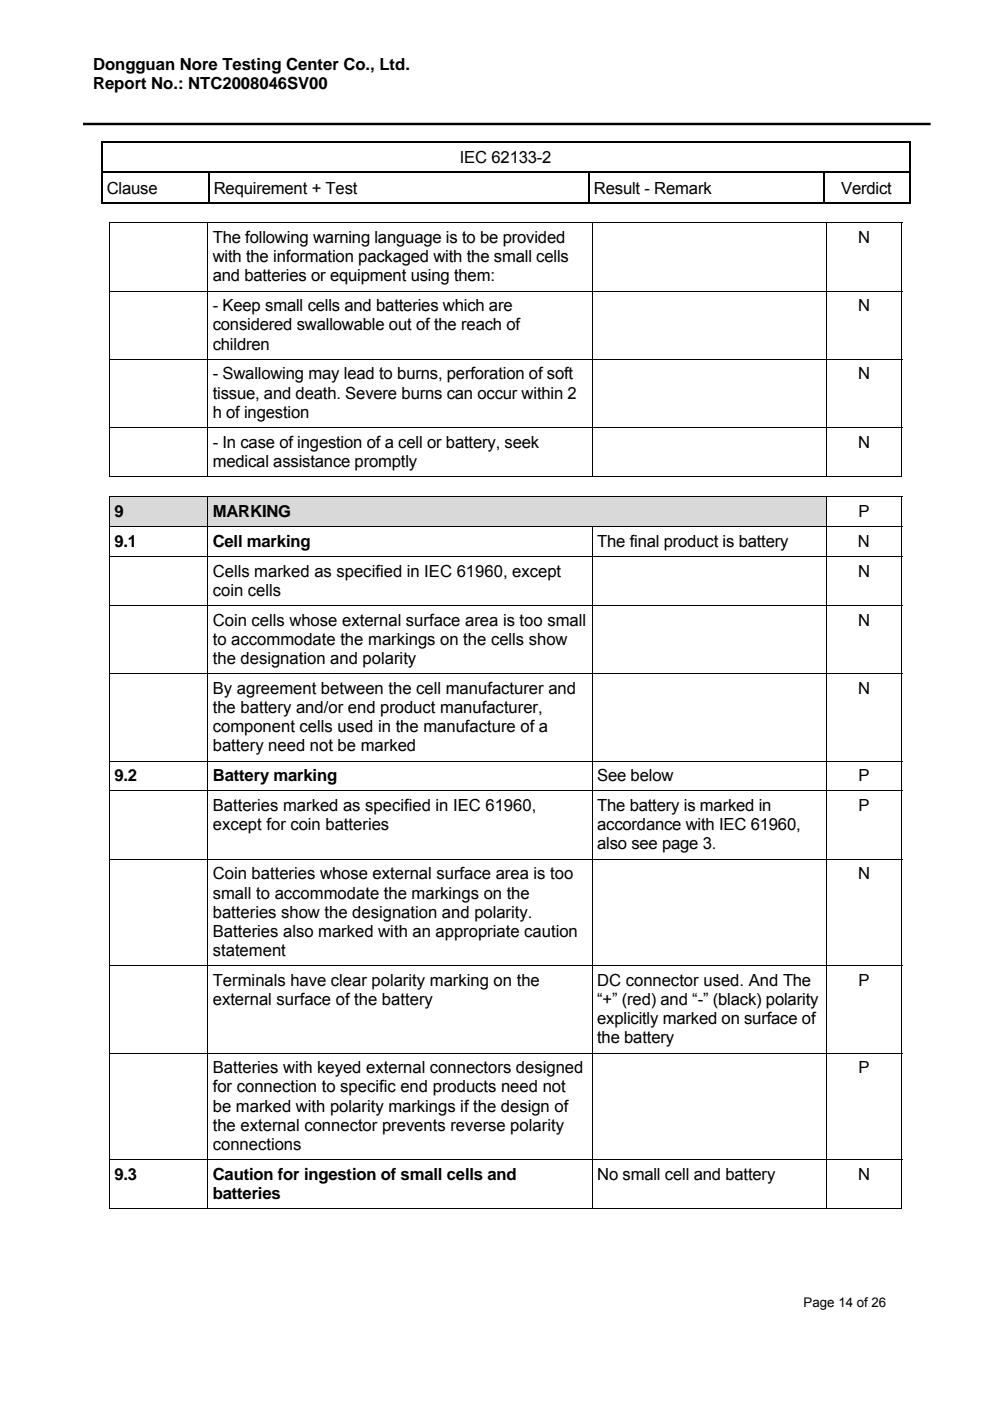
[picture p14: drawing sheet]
<svg xmlns="http://www.w3.org/2000/svg" width="210mm" height="297mm" viewBox="0 0 210 297" stroke-linecap="round" stroke-linejoin="round" font-family="sans-serif">
<defs><g id="words">
<g font-size="3.5">
<text x="19.7" y="14.9">Dongguan Nore Testing Center Co., Ltd.</text>
<text x="19.7" y="18.9">Report No.: NTC2008046SV00</text>
<text x="97.5" y="34.6">IEC 62133-2</text>
<text x="22.6" y="41.1">Clause</text>
<text x="45.3" y="41.1">Requirement + Test</text>
<text x="126" y="41.1">Result - Remark</text>
<text x="178.4" y="41.1">Verdict</text>
<text x="45.1" y="51.5">The following warning language is to be provided</text>
<text x="182" y="51.5">N</text>
<text x="45.1" y="55.6">with the information packaged with the small cells</text>
<text x="45.1" y="59.6">and batteries or equipment using them:</text>
<text x="45.1" y="66">- Keep small cells and batteries which are</text>
<text x="182" y="66">N</text>
<text x="45.1" y="70.1">considered swallowable out of the reach of</text>
<text x="45.1" y="74.1">children</text>
<text x="45.1" y="80.5">- Swallowing may lead to burns, perforation of soft</text>
<text x="182" y="80.5">N</text>
<text x="45.1" y="84.5">tissue, and death. Severe burns can occur within 2</text>
<text x="45.1" y="88.6">h of ingestion</text>
<text x="45.1" y="94.9">- In case of ingestion of a cell or battery, seek</text>
<text x="182" y="94.9">N</text>
<text x="45.1" y="99">medical assistance promptly</text>
<text x="24.3" y="109.6">9</text>
<text x="45.1" y="109.6">MARKING</text>
<text x="182.1" y="109.6">P</text>
<text x="24.3" y="115.9">9.1</text>
<text x="45.1" y="115.9">Cell marking</text>
<text x="126.7" y="115.9">The final product is battery</text>
<text x="182" y="115.9">N</text>
<text x="45.1" y="122.3">Cells marked as specified in IEC 61960, except</text>
<text x="182" y="122.3">N</text>
<text x="45.1" y="126.3">coin cells</text>
<text x="45.1" y="136.7">to accommodate the markings on the cells show</text>
<text x="45.1" y="132.7">Coin cells whose external surface area is too small</text>
<text x="182" y="132.7">N</text>
<text x="45.1" y="140.8">the designation and polarity</text>
<text x="45.1" y="147.1">By agreement between the cell manufacturer and</text>
<text x="182" y="147.1">N</text>
<text x="45.1" y="151.2">the battery and/or end product manufacturer,</text>
<text x="45.1" y="155.2">component cells used in the manufacture of a</text>
<text x="45.1" y="159.3">battery need not be marked</text>
<text x="24.3" y="165.7">9.2</text>
<text x="45.1" y="165.7">Battery marking</text>
<text x="126.7" y="165.7">See below</text>
<text x="182.1" y="165.7">P</text>
<text x="45.1" y="172">Batteries marked as specified in IEC 61960,</text>
<text x="126.7" y="172">The battery is marked in</text>
<text x="182.1" y="172">P</text>
<text x="45.1" y="176.1">except for coin batteries</text>
<text x="126.7" y="176.1">accordance with IEC 61960,</text>
<text x="126.7" y="180.1">also see page 3.</text>
<text x="45.1" y="190.5">small to accommodate the markings on the</text>
<text x="45.1" y="186.5">Coin batteries whose external surface area is too</text>
<text x="182" y="186.5">N</text>
<text x="45.1" y="194.6">batteries show the designation and polarity.</text>
<text x="45.1" y="198.6">Batteries also marked with an appropriate caution</text>
<text x="45.1" y="202.7">statement</text>
<text x="45.1" y="209">Terminals have clear polarity marking on the</text>
<text x="126.7" y="209">DC connector used. And The</text>
<text x="182.1" y="209">P</text>
<text x="45.1" y="213.1">external surface of the battery</text>
<text x="126.7" y="213.1">“+” (red) and “-” (black) polarity</text>
<text x="126.7" y="217.1">explicitly marked on surface of</text>
<text x="126.7" y="221.2">the battery</text>
<text x="45.1" y="227.6">Batteries with keyed external connectors designed</text>
<text x="182.1" y="227.6">P</text>
<text x="45.1" y="231.6">for connection to specific end products need not</text>
<text x="45.1" y="235.7">be marked with polarity markings if the design of</text>
<text x="45.1" y="239.7">the external connector prevents reverse polarity</text>
<text x="45.1" y="243.8">connections</text>
<text x="24.3" y="250.1">9.3</text>
<text x="45.1" y="250.1">Caution for ingestion of small cells and</text>
<text x="126.7" y="250.1">No small cell and battery</text>
<text x="182" y="250.1">N</text>
<text x="45.1" y="254.2">batteries</text>
</g>
<text font-size="2.8" x="170.5" y="277.1">Page 14 of 26</text>
</g></defs>
<path d="M21.5 30h.2v.2h-.2zM21.5 36.4h.2v.3h-.2zM44.2 36.4h.2v.3h-.2zM124.8 36.4h.2v.3h-.2zM174.6 36.4h.2v.3h-.2zM192.8 30h.3v.2h-.3zM192.8 36.4h.3v.3h-.3zM23.1 47.1h.2v.2h-.2zM191.2 47.1h.1v.2h-.1zM192.8 42.8h.3v.3h-.3zM191.2 100.9h.1v.2h-.1z" fill="#000"/>
<g fill="none" stroke="#000" stroke-width=".25">
<path d="M21.5 30.1h171.3M21.6 30.2v6.2M21.6 36.7v6.4M21.7 36.5h22.5M44.3 36.7v6.4M44.4 36.5h80.4M124.9 36.7v6.4M125 36.5h49.6M174.7 36.7v6.4M174.8 36.5h18M192.9 30.2v6.2M192.9 36.7v6.4"/>
<path d="M21.5 43h22.7M44.4 43h80.4M125 43h49.6M174.8 43h18"/>
</g>
<path d="M17.6 26.3h179.8" fill="none" stroke="#000" stroke-width=".53"/>
<g fill="none" stroke="#000" stroke-width=".21">
<path d="M23.1 47.2h168.2M23.2 47.3v14.3M44.1 47.3v14.3M125.6 47.3v14.3M175.3 47.3v14.3M191.2 47.3v14.3M23.1 61.7h168.2M23.1 76.2h168.2M23.2 61.8v14.3M23.2 76.2v14.3M44.1 61.8v14.3M44.1 76.2v14.3"/>
<path d="M125.6 61.8v14.3M125.6 76.2v14.3M175.3 61.8v14.3M175.3 76.2v14.3M191.2 61.8v14.3M191.2 76.2v14.3M23.1 90.6h168.2M23.2 90.7v10.4M44.1 90.7v10.4M125.6 90.7v10.4M175.3 90.7v10.4M191.2 90.7v10.4"/>
<path d="M23.1 101h20.9M44.2 101h81.3M125.7 101h49.5M175.4 101h15.8"/>
</g>
<g fill="#d9d9d9">
<path d="M23.3 105.3h20.7v6.2h-20.7z"/>
<path d="M24.3 105.3h18.7v6.2h-18.7z"/>
<path d="M44.2 105.3h131v6.2h-131z"/>
<path d="M45.1 105.3h129.1v6.2h-129.1z"/>
</g>
<path d="M23.1 105.2h.2v.1h-.2zM191.2 105.2h.1v.1h-.1zM191.2 256.2h.1v.1h-.1z" fill="#000"/>
<g fill="none" stroke="#000" stroke-width=".21">
<path d="M23.1 105.3h168.2M23.1 111.6h168.2M23.1 118h168.2M23.2 105.3v6.2M23.2 111.7v6.2M23.2 118v10.3M44.1 105.3v6.2M44.1 111.7v6.2M44.1 118v10.3M125.6 111.7v6.2M125.6 118v10.3M175.3 105.3v6.2"/>
<path d="M175.3 111.7v6.2M175.3 118v10.3M191.2 105.3v6.2M191.2 111.7v6.2M191.2 118v10.3M23.1 128.4h168.2M23.2 128.5v14.2M44.1 128.5v14.2M125.6 128.5v14.2M175.3 128.5v14.2M191.2 128.5v14.2M23.1 142.8h168.2"/>
<path d="M23.2 142.9v18.4M44.1 142.9v18.4M125.6 142.9v18.4M175.3 142.9v18.4M191.2 142.9v18.4M23.1 161.4h168.2M23.1 167.7h168.2M23.2 161.4v6.2M23.2 167.8v14.3M44.1 161.4v6.2M44.1 167.8v14.3M125.6 161.4v6.2"/>
<path d="M125.6 167.8v14.3M175.3 161.4v6.2M175.3 167.8v14.3M191.2 161.4v6.2M191.2 167.8v14.3M23.1 182.2h168.2M23.2 182.2v22.5M44.1 182.2v22.5M125.6 182.2v22.5M175.3 182.2v22.5M191.2 182.2v22.5M23.1 204.7h168.2"/>
<path d="M23.2 204.8v18.4M44.1 204.8v18.4M125.6 204.8v18.4M175.3 204.8v18.4M191.2 204.8v18.4M23.1 223.3h168.2M23.2 223.4v22.3M44.1 223.4v22.3M125.6 223.4v22.3M175.3 223.4v22.3M191.2 223.4v22.3M23.1 245.8h168.2"/>
<path d="M23.1 256.2h20.9M23.2 245.9v10.4M44.1 245.9v10.4M44.2 256.2h81.3M125.6 245.9v10.4M125.7 256.2h49.5M175.3 245.9v10.4M175.4 256.2h15.8M191.2 245.9v10.4"/>
</g>
<use href="#words"/>
</svg>
